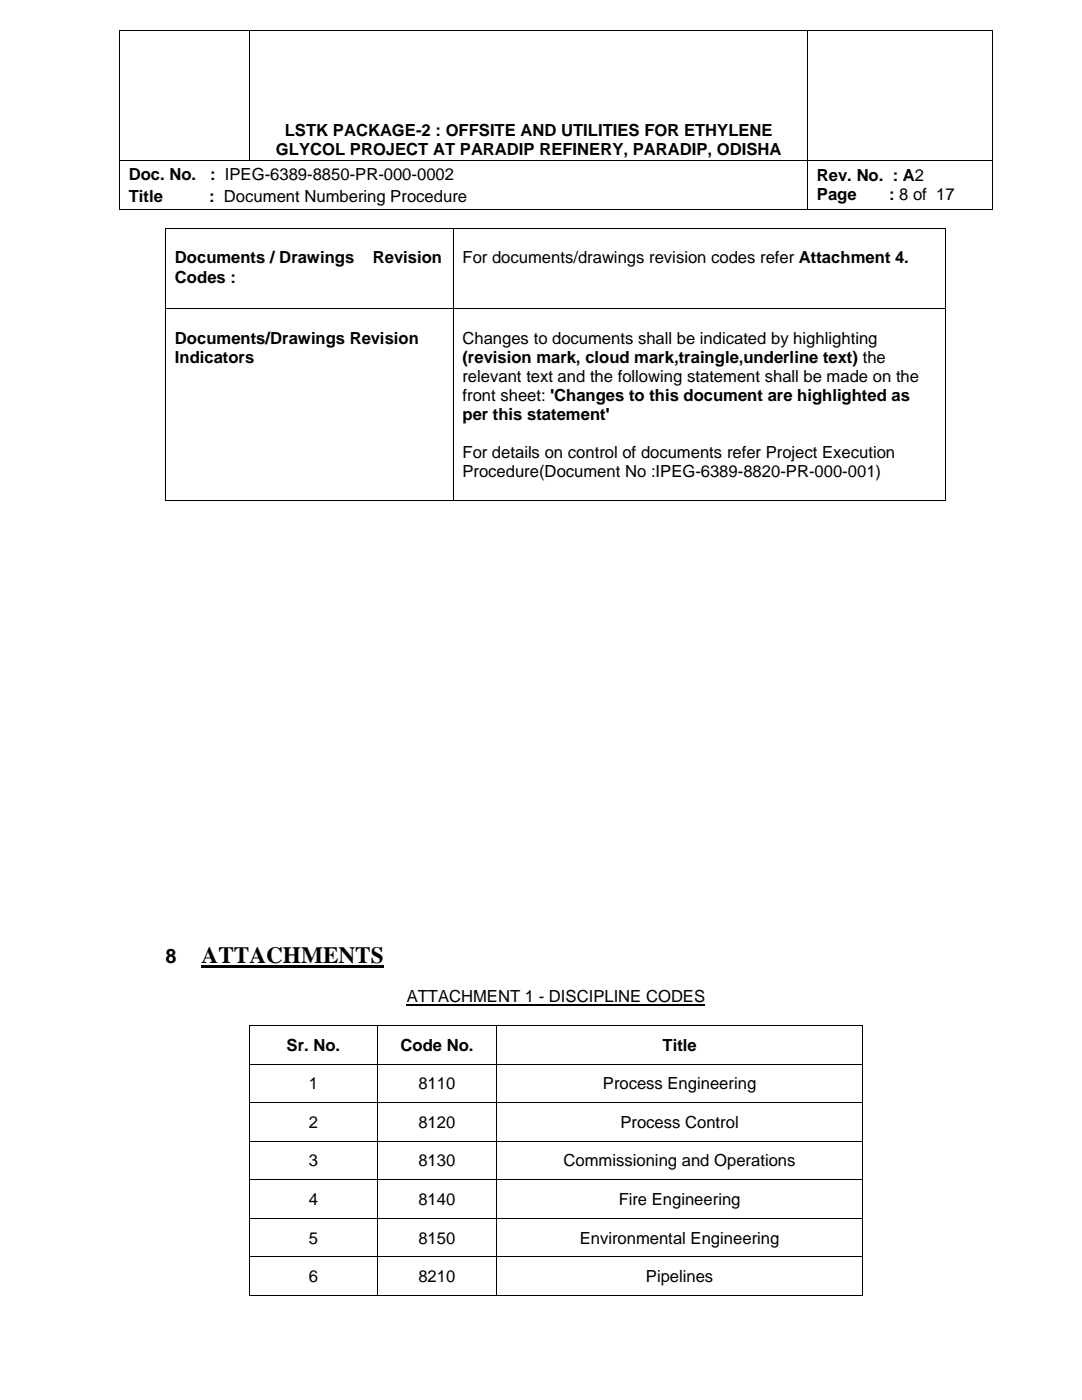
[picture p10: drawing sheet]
<svg xmlns="http://www.w3.org/2000/svg" width="216mm" height="279mm" viewBox="0 0 216 279" stroke-linecap="round" stroke-linejoin="round" font-family="sans-serif">
<defs><g id="words">
<text font-size="4.6" x="40.2" y="192.1">ATTACHMENTS</text>
<text font-size="4" x="33" y="192.1">8</text>
<g font-size="3.3">
<text x="56.8" y="27.1">LSTK PACKAGE-2 : OFFSITE AND UTILITIES FOR ETHYLENE</text>
<text x="25.7" y="35.9">Doc. No.</text>
<text x="41.9" y="35.9">: IPEG-6389-8850-PR-000-0002</text>
<text x="55.1" y="30.9">GLYCOL PROJECT AT PARADIP REFINERY, PARADIP, ODISHA</text>
<text x="25.7" y="40.2">Title</text>
<text x="41.8" y="40.2">: Document Numbering Procedure</text>
<text x="163" y="36.1">Rev. No. : A2</text>
<text x="163" y="40">Page</text>
<text x="177.4" y="40">: 8 of 17</text>
<text x="34.9" y="52.6">Documents / Drawings</text>
<text x="74.4" y="52.6">Revision</text>
<text x="92.3" y="52.6">For documents/drawings revision codes refer Attachment 4.</text>
<text x="34.9" y="56.4">Codes :</text>
<text x="34.9" y="68.6">Documents/Drawings Revision</text>
<text x="92.3" y="68.6">Changes to documents shall be indicated by highlighting</text>
<text x="34.9" y="72.4">Indicators</text>
<text x="92.3" y="72.4">(revision mark, cloud mark,traingle,underline text) the</text>
<text x="92.3" y="76.2">relevant text and the following statement shall be made on the</text>
<text x="92.3" y="80">front sheet: 'Changes to this document are highlighted as</text>
<text x="92.3" y="83.8">per this statement'</text>
<text x="92.3" y="91.5">For details on control of documents refer Project Execution</text>
<text x="92.3" y="95.3">Procedure(Document No :IPEG-6389-8820-PR-000-001)</text>
<text x="81.2" y="200">ATTACHMENT 1 - DISCIPLINE CODES</text>
<text x="57.2" y="209.7">Sr. No.</text>
<text x="79.9" y="209.7">Code No.</text>
<text x="132.2" y="209.7">Title</text>
<text x="61.6" y="217.4">1</text>
<text x="83.5" y="217.4">8110</text>
<text x="120.3" y="217.4">Process Engineering</text>
<text x="61.6" y="225.1">2</text>
<text x="83.5" y="225.1">8120</text>
<text x="123.8" y="225.1">Process Control</text>
<text x="61.6" y="232.8">3</text>
<text x="83.5" y="232.8">8130</text>
<text x="112.5" y="232.8">Commissioning and Operations</text>
<text x="61.6" y="240.5">4</text>
<text x="83.5" y="240.5">8140</text>
<text x="123.4" y="240.5">Fire Engineering</text>
<text x="61.6" y="248.2">5</text>
<text x="83.5" y="248.2">8150</text>
<text x="115.7" y="248.2">Environmental Engineering</text>
<text x="61.6" y="255.9">6</text>
<text x="83.5" y="255.9">8210</text>
<text x="128.9" y="255.9">Pipelines</text>
</g>
</g></defs>
<path d="M23.8 6h.2v.1h-.2zM197.9 6h.2v.1h-.2zM33 45.5h.2v.2h-.2zM188.7 45.5h.1v.2h-.1zM197.9 41.7h.2v.2h-.2zM188.7 99.8h.1v.2h-.1zM49.7 204.6h.2v.1h-.2zM172 204.6h.1v.1h-.1zM172 258.5h.1v.1h-.1z" fill="#000"/>
<g fill="none" stroke="#000" stroke-width=".2">
<path d="M23.8 6.1h174.3M23.9 6.1v25.8M49.8 6.1v25.8M161.2 6.1v25.8M198 6.1v25.8M23.8 32h174.3M23.9 32v9.9M161.2 32v9.9M198 32v9.9M23.8 41.8h137.3M33 45.6h155.8M33.1 45.7v15.8"/>
<path d="M90.5 45.7v15.8M161.3 41.8h36.6M188.8 45.7v15.8M33 61.6h155.8M33.1 61.7v38.3M90.5 61.7v38.3M188.8 61.7v38.3M33 99.9h57.4M90.6 99.9h98.1M49.7 204.6h122.4M49.7 212.3h122.4M49.8 204.7v7.6"/>
<path d="M49.8 212.4v7.6M75.2 204.7v7.6M75.2 212.4v7.6M99.1 204.7v7.6M99.1 212.4v7.6M172.1 204.7v7.6M172.1 212.4v7.6M49.7 220h122.4M49.7 227.7h122.4M49.7 235.4h122.4M49.8 220.1v7.6M49.8 227.8v7.6"/>
<path d="M49.8 235.5v7.6M75.2 220.1v7.6M75.2 227.8v7.6M75.2 235.5v7.6M99.1 220.1v7.6M99.1 227.8v7.6M99.1 235.5v7.6M172.1 220.1v7.6M172.1 227.8v7.6M172.1 235.5v7.6M49.7 243.2h122.4M49.7 250.8h122.4"/>
<path d="M49.7 258.5h25.5M49.8 243.2v7.6M49.8 250.9v7.7M75.2 243.2v7.6M75.2 250.9v7.7M75.3 258.5h23.8M99.1 243.2v7.6M99.1 250.9v7.7M99.2 258.5h72.8M172.1 243.2v7.6M172.1 250.9v7.7"/>
</g>
<path d="M40.2 192.8h36.4" fill="none" stroke="#000" stroke-width=".42"/>
<path d="M81.2 200.5h59.5" fill="none" stroke="#000" stroke-width=".23"/>
<use href="#words"/>
</svg>
